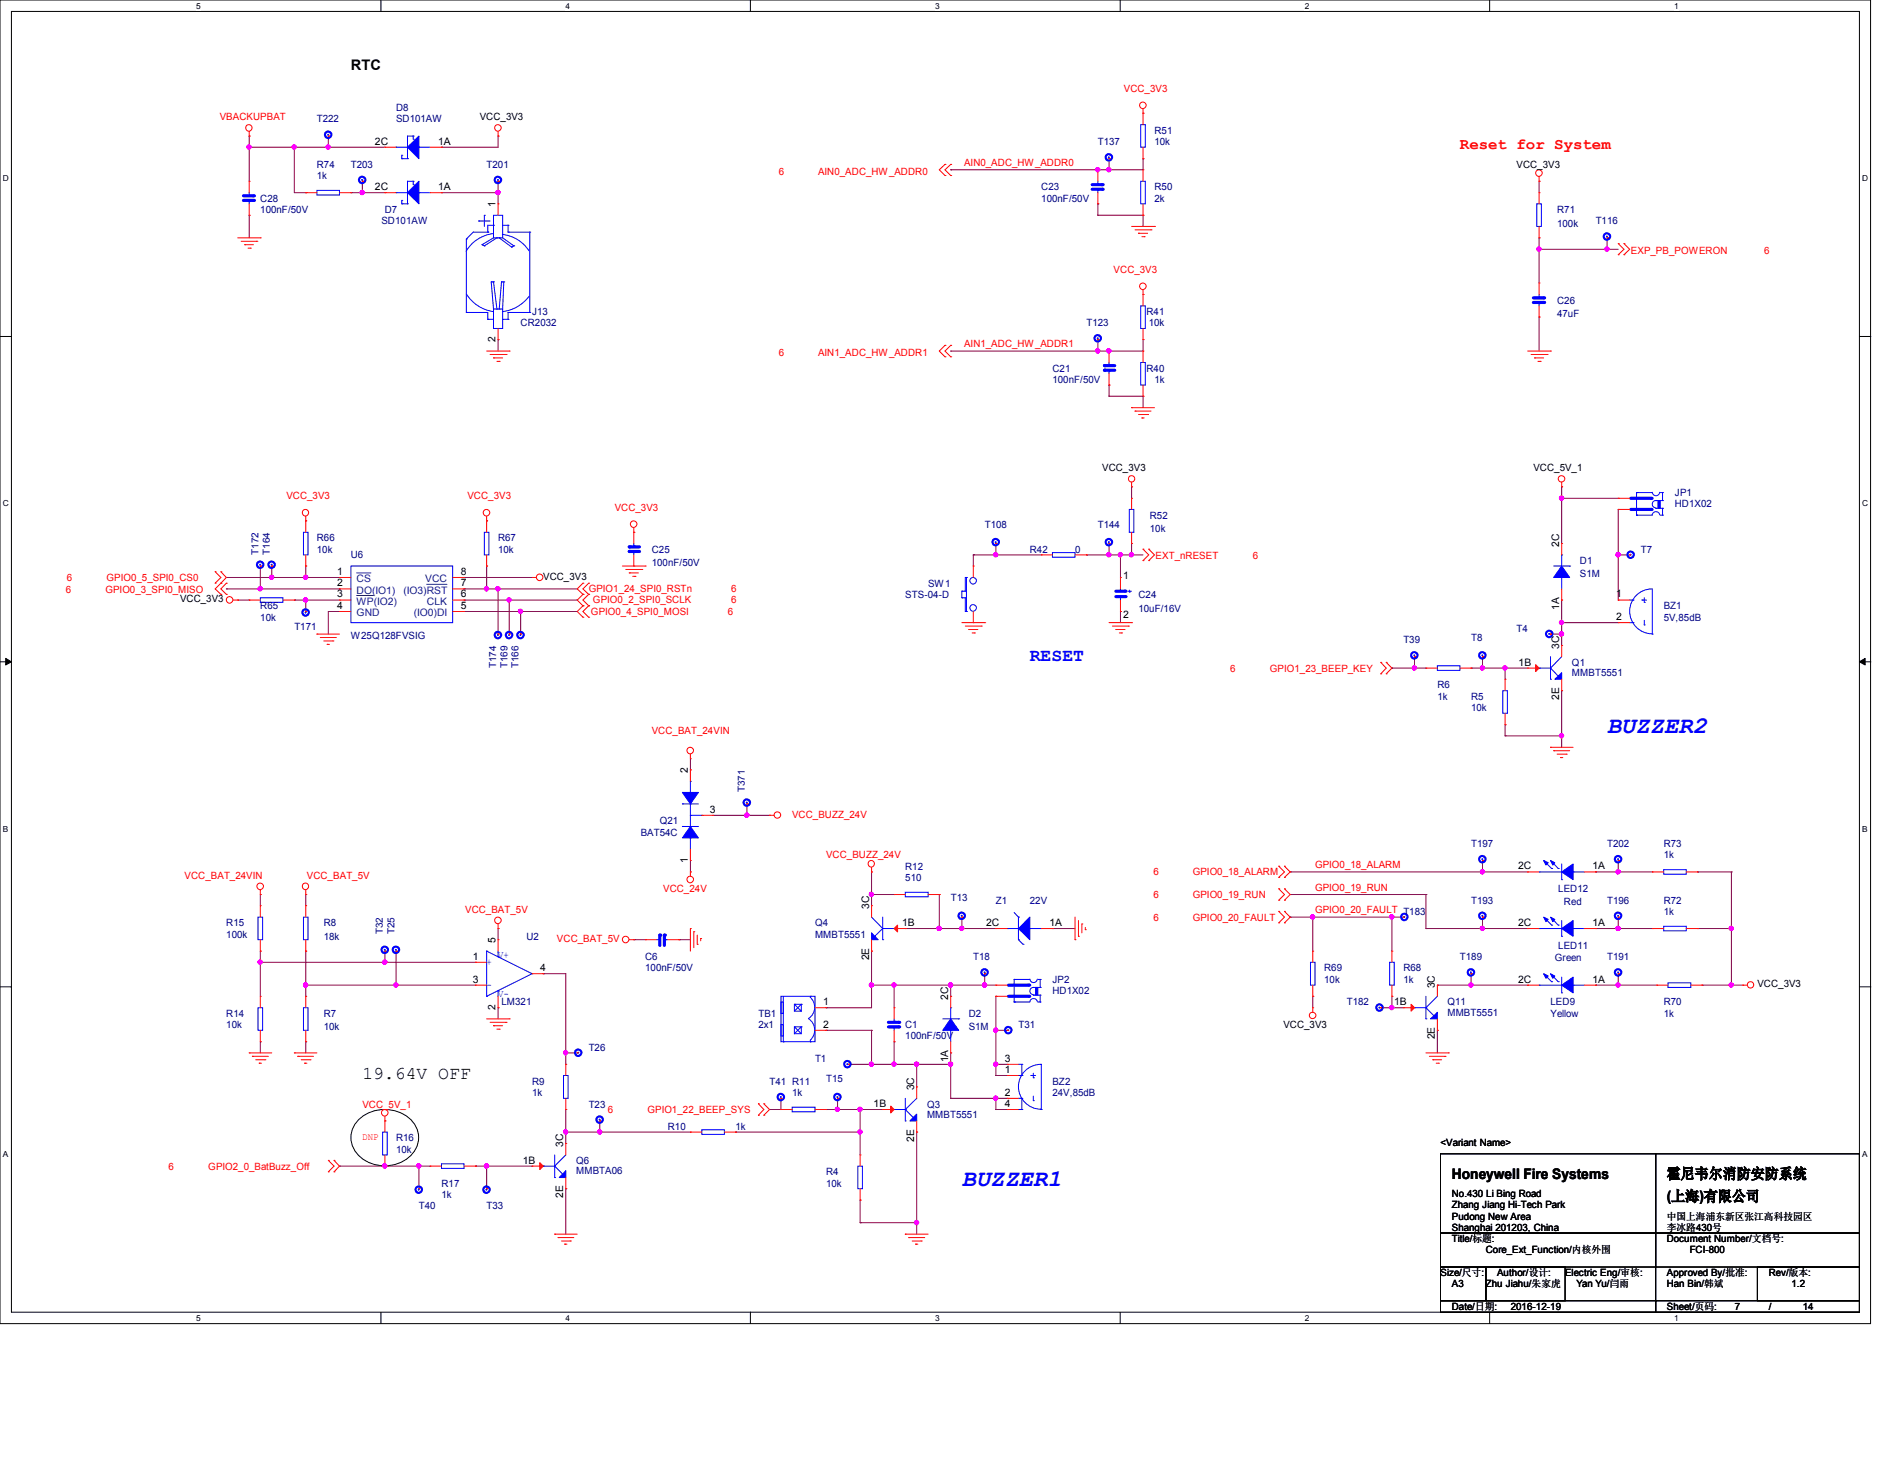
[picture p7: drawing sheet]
<svg xmlns="http://www.w3.org/2000/svg" width="279mm" height="216mm" viewBox="0 0 279 216" stroke-linecap="round" stroke-linejoin="round" font-family="sans-serif">
<defs><g id="words">
<g font-size="3.5" fill="#00f">
<text x="238.1" y="108.5">BUZZER2</text>
<text x="142.5" y="175.6">BUZZER1</text>
</g>
<text font-size="2.7" fill="#00f" x="152.6" y="97.8">RESET</text>
<text font-size="2.7" x="53.7" y="159.8">19.64V OFF</text>
<text font-size="2.3" fill="#f00" x="216.3" y="22.1">Reset for System</text>
<g font-size="2.2">
<text x="52" y="10.4">RTC</text>
<text x="215.1" y="174.5">Honeywell Fire Systems</text>
<text x="246.9" y="174.5">霍尼韦尔消防安防系统</text>
<text x="246.9" y="177.9">(上海)有限公司</text>
</g>
<g font-size="1.5" fill="#f00">
<text x="32.6" y="17.8">VBACKUPBAT</text>
<text x="166.5" y="13.6">VCC_3V3</text>
<text x="115.4" y="25.9">6</text>
<text x="121.2" y="25.9">AIN0_ADC_HW_ADDR0</text>
<text x="142.8" y="24.6">AIN0_ADC_HW_ADDR0</text>
<text x="165" y="40.4">VCC_3V3</text>
<text x="241.6" y="37.6">EXP_PB_POWERON</text>
<text x="261.4" y="37.6">6</text>
<text x="115.4" y="52.7">6</text>
<text x="121.2" y="52.7">AIN1_ADC_HW_ADDR1</text>
<text x="142.8" y="51.4">AIN1_ADC_HW_ADDR1</text>
<text x="42.4" y="74">VCC_3V3</text>
<text x="69.3" y="74">VCC_3V3</text>
<text x="91.1" y="75.6">VCC_3V3</text>
<text x="171.2" y="82.8">EXT_nRESET</text>
<text x="185.6" y="82.8">6</text>
<text x="9.7" y="87.9">6</text>
<text x="9.9" y="86">6</text>
<text x="15.6" y="87.9">GPIO0_3_SPI0_MISO</text>
<text x="15.8" y="86">GPIO0_5_SPI0_CS0</text>
<text x="87.2" y="87.7">GPIO1_24_SPI0_RSTn</text>
<text x="87.8" y="89.4">GPIO0_2_SPI0_SCLK</text>
<text x="108.3" y="87.7">6</text>
<text x="108.3" y="89.4">6</text>
<text x="87.5" y="91.1">GPIO0_4_SPI0_MOSI</text>
<text x="107.8" y="91.1">6</text>
<text x="182.3" y="99.4">6</text>
<text x="188.1" y="99.4">GPIO1_23_BEEP_KEY</text>
<text x="96.6" y="108.7">VCC_BAT_24VIN</text>
<text x="117.4" y="121.1">VCC_BUZZ_24V</text>
<text x="27.3" y="130.1">VCC_BAT_24VIN</text>
<text x="45.5" y="130.1">VCC_BAT_5V</text>
<text x="122.4" y="127.1">VCC_BUZZ_24V</text>
<text x="170.9" y="129.6">6</text>
<text x="176.7" y="129.6">GPIO0_18_ALARM</text>
<text x="194.8" y="131.9">GPIO0_19_RUN</text>
<text x="194.8" y="128.6">GPIO0_18_ALARM</text>
<text x="68.9" y="135.1">VCC_BAT_5V</text>
<text x="98.3" y="132.1">VCC_24V</text>
<text x="170.9" y="133">6</text>
<text x="170.9" y="136.3">6</text>
<text x="176.7" y="133">GPIO0_19_RUN</text>
<text x="176.7" y="136.3">GPIO0_20_FAULT</text>
<text x="194.8" y="135.3">GPIO0_20_FAULT T183</text>
<text x="82.5" y="139.5">VCC_BAT_5V</text>
<text x="53.7" y="164">VCC_5V_1</text>
<text x="90" y="164.8">6</text>
<text x="95.9" y="164.8">GPIO1_22_BEEP_SYS</text>
<text x="25" y="173.2">6</text>
<text x="30.9" y="173.2">GPIO2_0_BatBuzz_Off</text>
<text x="53.7" y="168.9">DNP</text>
</g>
<g font-size="1.5" fill="#000080">
<text x="58.7" y="16.5">D8</text>
<text x="46.9" y="18.1">T222</text>
<text x="58.7" y="18.1">SD101AW</text>
<text x="162.6" y="21.5">T137</text>
<text x="171" y="19.8">R51</text>
<text x="171" y="21.5">10k</text>
<text x="38.6" y="29.9">C28</text>
<text x="46.9" y="24.8">R74</text>
<text x="46.9" y="26.5">1k</text>
<text x="52" y="24.8">T203</text>
<text x="72.1" y="24.8">T201</text>
<text x="154.3" y="28.2">C23</text>
<text x="154.3" y="29.9">100nF/50V</text>
<text x="171" y="28.2">R50</text>
<text x="171" y="29.9">2k</text>
<text x="38.6" y="31.5">100nF/50V</text>
<text x="56.5" y="33.2">SD101AW</text>
<text x="57" y="31.5">D7</text>
<text x="230.7" y="31.5">R71</text>
<text x="230.7" y="33.6">100k</text>
<text x="236.4" y="33.2">T116</text>
<text x="78.8" y="46.7">J13</text>
<text x="169.8" y="46.7">R41</text>
<text x="230.7" y="45">C26</text>
<text x="230.7" y="47">47uF</text>
<text x="77.1" y="48.3">CR2032</text>
<text x="161" y="48.3">T123</text>
<text x="170.2" y="48.3">10k</text>
<text x="155.9" y="55">C21</text>
<text x="155.9" y="56.7">100nF/50V</text>
<text x="169.8" y="55">R40</text>
<text x="171" y="56.7">1k</text>
<text x="170.4" y="76.8">R52</text>
<text x="248.1" y="73.4">JP1</text>
<text x="248.1" y="75.1">HD1X02</text>
<text x="46.9" y="80.2">R66</text>
<text x="46.9" y="81.8">10k</text>
<text x="52" y="82.7">U6</text>
<text x="73.8" y="80.2">R67</text>
<text x="73.8" y="81.8">10k</text>
<text x="96.6" y="81.8">C25</text>
<text x="96.6" y="83.9">100nF/50V</text>
<text x="145.9" y="78.1">T108</text>
<text x="152.6" y="81.8">R42</text>
<text x="159.3" y="81.8">0</text>
<text x="162.6" y="78.1">T144</text>
<text x="170.4" y="78.8">10k</text>
<text x="234.1" y="83.5">D1</text>
<text x="243.1" y="81.8">T7</text>
<text x="134.1" y="88.6">STS-04-D</text>
<text x="137.5" y="86.9">SW1</text>
<text x="168.7" y="88.6">C24</text>
<text x="234.1" y="85.5">S1M</text>
<text x="38.6" y="90.2">R65</text>
<text x="38.6" y="91.9">10k</text>
<text x="43.6" y="93.2">T171</text>
<text x="52" y="94.6">W25Q128FVSIG</text>
<text x="168.7" y="90.6">10uF/16V</text>
<text x="207.9" y="95.2">T39</text>
<text x="217.9" y="94.9">T8</text>
<text x="224.7" y="93.6">T4</text>
<text x="246.5" y="90.2">BZ1</text>
<text x="246.5" y="91.9">5V,85dB</text>
<text x="212.9" y="101.9">R6</text>
<text x="232.9" y="98.6">Q1</text>
<text x="232.9" y="100.1">MMBT5551</text>
<text x="212.9" y="103.6">1k</text>
<text x="217.9" y="103.6">R5</text>
<text x="217.9" y="105.3">10k</text>
<text x="94.9" y="123.7">BAT54C</text>
<text x="97.8" y="122.1">Q21</text>
<text x="217.9" y="125.4">T197</text>
<text x="238.1" y="125.4">T202</text>
<text x="246.5" y="125.4">R73</text>
<text x="134.1" y="128.8">R12</text>
<text x="134.1" y="130.5">510</text>
<text x="246.5" y="127.1">1k</text>
<text x="33.5" y="137.2">R15</text>
<text x="48" y="137.2">R8</text>
<text x="120.7" y="137.2">Q4</text>
<text x="140.8" y="133.5">T13</text>
<text x="147.5" y="133.8">Z1</text>
<text x="152.6" y="133.8">22V</text>
<text x="217.9" y="133.8">T193</text>
<text x="230.9" y="132.1">LED12</text>
<text x="231.7" y="134">Red</text>
<text x="238.1" y="133.8">T196</text>
<text x="246.5" y="133.8">R72</text>
<text x="246.5" y="135.5">1k</text>
<text x="33.5" y="138.9">100k</text>
<text x="48" y="139.2">18k</text>
<text x="78" y="139.2">U2</text>
<text x="95.6" y="142.2">C6</text>
<text x="95.6" y="143.8">100nF/50V</text>
<text x="120.7" y="138.9">MMBT5551</text>
<text x="144.2" y="142.2">T18</text>
<text x="196.2" y="143.8">R69</text>
<text x="207.9" y="143.8">R68</text>
<text x="216.3" y="142.2">T189</text>
<text x="230.3" y="142.4">Green</text>
<text x="230.9" y="140.5">LED11</text>
<text x="238.1" y="142.2">T191</text>
<text x="74.3" y="148.9">LM321</text>
<text x="155.9" y="145.5">JP2</text>
<text x="155.9" y="147.2">HD1X02</text>
<text x="196.2" y="145.5">10k</text>
<text x="199.5" y="148.9">T182</text>
<text x="207.9" y="145.5">1k</text>
<text x="214.4" y="148.9">Q11</text>
<text x="229.7" y="148.9">LED9</text>
<text x="246.5" y="148.9">R70</text>
<text x="33.5" y="150.6">R14</text>
<text x="33.5" y="152.2">10k</text>
<text x="48" y="150.6">R7</text>
<text x="48" y="152.6">10k</text>
<text x="87.2" y="155.6">T26</text>
<text x="112.4" y="150.6">TB1</text>
<text x="112.4" y="152.2">2x1</text>
<text x="134.1" y="152.2">C1</text>
<text x="134.1" y="153.9">100nF/50V</text>
<text x="143.5" y="150.6">D2</text>
<text x="143.5" y="152.6">S1M</text>
<text x="150.9" y="152.2">T31</text>
<text x="214.4" y="150.4">MMBT5551</text>
<text x="229.7" y="150.6">Yellow</text>
<text x="246.5" y="150.6">1k</text>
<text x="78.8" y="160.6">R9</text>
<text x="114" y="160.6">T41 R11</text>
<text x="120.7" y="157.3">T1</text>
<text x="122.4" y="160.3">T15</text>
<text x="155.9" y="160.6">BZ2</text>
<text x="78.8" y="162.3">1k</text>
<text x="87.2" y="164">T23</text>
<text x="98.9" y="167.3">R10</text>
<text x="109" y="167.3">1k</text>
<text x="117.4" y="162.3">1k</text>
<text x="137.3" y="164">Q3</text>
<text x="137.3" y="165.5">MMBT5551</text>
<text x="155.9" y="162.3">24V,85dB</text>
<text x="58.7" y="169">R16</text>
<text x="58.7" y="170.7">10k</text>
<text x="85.3" y="172.4">Q6</text>
<text x="85.3" y="173.9">MMBTA06</text>
<text x="62.1" y="179.1">T40</text>
<text x="65.4" y="175.7">R17</text>
<text x="65.4" y="177.4">1k</text>
<text x="72.1" y="179.1">T33</text>
<text x="122.4" y="174">R4</text>
<text x="122.4" y="175.7">10k</text>
</g>
<g font-size="1.5">
<text x="71.1" y="17.8">VCC_3V3</text>
<text x="55.5" y="21.4">2C</text>
<text x="64.9" y="21.4">1A</text>
<text x="55.5" y="28.2">2C</text>
<text x="64.9" y="28.2">1A</text>
<text x="224.7" y="24.8">VCC_3V3</text>
<text x="73.4" y="30.7" transform="rotate(-90 73.4 30.7)">1</text>
<text x="73.4" y="50.7" transform="rotate(-90 73.4 50.7)">2</text>
<text x="163.3" y="69.8">VCC_3V3</text>
<text x="227.2" y="69.8">VCC_5V_1</text>
<text x="231" y="81" transform="rotate(-90 231 81)">2C</text>
<text x="26.7" y="89.2">VCC_3V3</text>
<text x="50" y="85.1">1</text>
<text x="50" y="86.8">2</text>
<text x="50" y="88.5">3</text>
<text x="68.2" y="88.5">6</text>
<text x="68.2" y="86.8">7</text>
<text x="68.2" y="85.1">8</text>
<text x="80.5" y="85.9">VCC_3V3</text>
<text x="166.4" y="85.7">1</text>
<text x="239.4" y="88.5">1</text>
<text x="50" y="90.2">4</text>
<text x="68.2" y="90.2">5</text>
<text x="166.4" y="91.4">2</text>
<text x="231" y="90.3" transform="rotate(-90 231 90.3)">1A</text>
<text x="239.4" y="91.8">2</text>
<text x="225" y="98.6">1B</text>
<text x="231" y="96.1" transform="rotate(-90 231 96.1)">3C</text>
<text x="231" y="103.6" transform="rotate(-90 231 103.6)">2E</text>
<text x="101.9" y="114.5" transform="rotate(-90 101.9 114.5)">2</text>
<text x="105.2" y="120.4">3</text>
<text x="101.9" y="127.8" transform="rotate(-90 101.9 127.8)">1</text>
<text x="224.9" y="128.7">2C</text>
<text x="235.9" y="128.7">1A</text>
<text x="128.7" y="134.6" transform="rotate(-90 128.7 134.6)">3C</text>
<text x="133.7" y="137.1">1B</text>
<text x="146.1" y="137.1">2C</text>
<text x="155.5" y="137.1">1A</text>
<text x="224.9" y="137.1">2C</text>
<text x="235.9" y="137.1">1A</text>
<text x="70.1" y="142.1">1</text>
<text x="73.4" y="139.7" transform="rotate(-90 73.4 139.7)">5</text>
<text x="80" y="143.8">4</text>
<text x="128.7" y="142.2" transform="rotate(-90 128.7 142.2)">2E</text>
<text x="70.1" y="145.5">3</text>
<text x="73.4" y="149.6" transform="rotate(-90 73.4 149.6)">2</text>
<text x="121.9" y="148.8">1</text>
<text x="140.5" y="148" transform="rotate(-90 140.5 148)">2C</text>
<text x="206.5" y="148.8">1B</text>
<text x="212.6" y="146.3" transform="rotate(-90 212.6 146.3)">3C</text>
<text x="224.9" y="145.5">2C</text>
<text x="235.9" y="145.5">1A</text>
<text x="260.4" y="146.2">VCC_3V3</text>
<text x="121.9" y="152.2">2</text>
<text x="190.1" y="152.2">VCC_3V3</text>
<text x="212.6" y="153.9" transform="rotate(-90 212.6 153.9)">2E</text>
<text x="135.4" y="161.5" transform="rotate(-90 135.4 161.5)">3C</text>
<text x="140.5" y="157.3" transform="rotate(-90 140.5 157.3)">1A</text>
<text x="148.9" y="158.9">1</text>
<text x="148.9" y="157.2">3</text>
<text x="129.4" y="163.9">1B</text>
<text x="148.9" y="162.3">2</text>
<text x="148.9" y="163.9">4</text>
<text x="77.4" y="172.3">1B</text>
<text x="83.4" y="169.8" transform="rotate(-90 83.4 169.8)">3C</text>
<text x="135.4" y="169" transform="rotate(-90 135.4 169)">2E</text>
<text x="213.4" y="169.7">&lt;Variant Name&gt;</text>
<text x="83.4" y="177.4" transform="rotate(-90 83.4 177.4)">2E</text>
<text x="215.1" y="177.2">No.430 Li Bing Road</text>
<text x="215.1" y="178.9">Zhang Jiang Hi-Tech Park</text>
<text x="215.1" y="183.9">Title/标题:</text>
<text x="215.1" y="180.6">Pudong New Area</text>
<text x="215.1" y="182.2">Shanghai 201203, China</text>
<text x="220.1" y="185.6">Core_Ext_Function/内核外围</text>
<text x="246.9" y="182.2">李冰路430号</text>
<text x="246.9" y="180.6">中国上海浦东新区张江高科技园区</text>
<text x="246.9" y="183.9">Document Number/文档号:</text>
<text x="250.3" y="185.6">FCI-800</text>
<text x="213.4" y="189">Size/尺寸:</text>
<text x="215.1" y="190.6">A3</text>
<text x="220.1" y="190.6">Zhu Jiahu/朱家虎</text>
<text x="221.8" y="189">Author/设计:</text>
<text x="231.9" y="189">Electric Eng/审核:</text>
<text x="233.6" y="190.6">Yan Yu/闫雨</text>
<text x="246.9" y="189">Approved By/批准:</text>
<text x="246.9" y="190.6">Han Bin/韩斌</text>
<text x="262.1" y="189">Rev/版本:</text>
<text x="265.4" y="190.6">1.2</text>
<text x="215.1" y="194">Date/日期:</text>
<text x="223.8" y="194">2016-12-19</text>
<text x="246.9" y="194">Sheet/页码:</text>
<text x="257" y="194">7</text>
<text x="262.1" y="194">/</text>
<text x="267.1" y="194">14</text>
</g>
<g font-size="1.5" fill="#004080">
<text x="52.8" y="86.2">CS</text>
<text x="52.8" y="87.9">DO(IO1)</text>
<text x="52.8" y="89.6">WP(IO2)</text>
<text x="59.8" y="87.9">(IO3)RST</text>
<text x="63" y="86.2">VCC</text>
<text x="63.2" y="89.6">CLK</text>
<text x="52.8" y="91.3">GND</text>
<text x="61.3" y="91.3">(IO0)DI</text>
</g>
<g font-size="1.5" fill="#00f">
<text x="72.1" y="142.9">+</text>
<text x="73.8" y="141.9">V+</text>
<text x="72.1" y="146.3">-</text>
<text x="73.8" y="147.6">V-</text>
</g>
<g font-size="1.4" fill="#000080">
<text x="38.3" y="82.2" transform="rotate(-90 38.3 82.2)">T172</text>
<text x="40" y="82.2" transform="rotate(-90 40 82.2)">T164</text>
<text x="73.5" y="98.9" transform="rotate(-90 73.5 98.9)">T174</text>
<text x="75.2" y="98.9" transform="rotate(-90 75.2 98.9)">T169</text>
<text x="76.8" y="98.9" transform="rotate(-90 76.8 98.9)">T166</text>
<text x="110.4" y="117.3" transform="rotate(-90 110.4 117.3)">T371</text>
<text x="56.7" y="138.3" transform="rotate(-90 56.7 138.3)">T32</text>
<text x="58.4" y="138.3" transform="rotate(-90 58.4 138.3)">T25</text>
</g>
<g font-size="1.2">
<text x="29" y="1.3">5</text>
<text x="83.8" y="1.3">4</text>
<text x="138.5" y="1.3">3</text>
<text x="193.3" y="1.3">2</text>
<text x="248" y="1.3">1</text>
<text x=".4" y="26.8">D</text>
<text x="275.9" y="26.8">D</text>
<text x=".4" y="75">C</text>
<text x="275.9" y="75">C</text>
<text x=".4" y="123.1">B</text>
<text x="275.9" y="123.1">B</text>
<text x=".4" y="171.3">A</text>
<text x="275.9" y="171.3">A</text>
<text x="29" y="195.6">5</text>
<text x="83.8" y="195.6">4</text>
<text x="138.5" y="195.6">3</text>
<text x="193.3" y="195.6">2</text>
<text x="248" y="195.6">1</text>
</g>
</g></defs>
<path d="M0 0h277.1v196h-277.1zM1.7 1.7h273.8v192.6h-273.8z" fill="none" stroke="#000" stroke-width=".15"/>
<g fill="#fff">
<path d="M29 .1h.7v1.4h-.7z"/>
<path d="M29 194.4h.7v1.4h-.7z"/>
</g>
<path d="M56.4 0v1.7M56.4 194.3v1.7" fill="none" stroke="#000" stroke-width=".15"/>
<g fill="#fff">
<path d="M83.8 .1h.6v1.4h-.6z"/>
<path d="M83.8 194.4h.6v1.4h-.6z"/>
</g>
<path d="M111.2 0v1.7M111.2 194.3v1.7" fill="none" stroke="#000" stroke-width=".15"/>
<g fill="#fff">
<path d="M138.5 .1h.6v1.4h-.6z"/>
<path d="M138.5 194.4h.6v1.4h-.6z"/>
</g>
<path d="M165.9 0v1.7M165.9 194.3v1.7" fill="none" stroke="#000" stroke-width=".15"/>
<g fill="#fff">
<path d="M193.3 .1h.6v1.4h-.6z"/>
<path d="M193.3 194.4h.6v1.4h-.6z"/>
</g>
<path d="M220.7 0v1.7M220.7 194.3v1.7" fill="none" stroke="#000" stroke-width=".15"/>
<g fill="#fff">
<path d="M248 .1h.7v1.4h-.7z"/>
<path d="M248 194.4h.7v1.4h-.7z"/>
<path d="M.4 25.7h.9v1.4h-.9z"/>
<path d="M275.9 25.7h.8v1.4h-.8z"/>
<path d="M.4 73.8h.9v1.4h-.9z"/>
<path d="M275.9 73.8h.8v1.4h-.8z"/>
</g>
<path d="M0 49.8h1.7M275.5 49.8h1.7" fill="none" stroke="#000" stroke-width=".15"/>
<g fill="#fff">
<path d="M.4 122h.8v1.4h-.8z"/>
<path d="M275.9 122h.7v1.4h-.7z"/>
</g>
<path d="M0 98h1.7M275.5 98h1.7" fill="none" stroke="#000" stroke-width=".15"/>
<path d="M.8 97.5l.9 .5-.9 .5zM275.5 98l.8-.5v1z" fill="#000" stroke="#000" stroke-width=".15"/>
<g fill="#fff">
<path d="M.4 170.1h.8v1.4h-.8z"/>
<path d="M275.9 170.1h.7v1.4h-.7z"/>
</g>
<g fill="none" stroke="#000" stroke-width=".15">
<path d="M0 146.1h1.7M275.5 146.1h1.7M53.2 165.8a5.7 5.7 0 0 1 8.1 .6 3.8 3.8 0 0 1-1.8 5.7 5.4 5.4 0 0 1-7.2-2.2 3.6 3.6 0 0 1 .9-4.1zM213.4 170.9h31.9v11.7h-31.9zM245.3 170.9h30.2v11.7h-30.2zM213.4 182.6h31.9v5h-31.9zM213.4 187.6h6.7v5h-6.7zM213.4 192.6h31.9v1.7h-31.9zM220.1 187.6h11.8v5h-11.8zM245.3 192.6h30.2v1.7h-30.2zM245.3 182.6h30.2v5h-30.2zM245.3 192.6h.1"/>
<path d="M245.3 187.6v5M260.3 187.6h15.2v5h-15.2z"/>
</g>
<g fill="none" stroke="#800040" stroke-width=".15">
<path d="M36.9 21.8h.1M36.9 20.2h.1M36.9 31.9h.1M36.9 21.8h20.1M36.9 20.2v6.6M36.9 31.9v3.3M43.6 21.8h.1M43.6 21.8v6.7h1.7M45.3 28.5h.1M48.6 20.2h.1M48.6 21.8h.1M48.6 20.2v1.6"/>
<path d="M52 28.5h.1M52 28.5h5M53.7 26.8h.1M53.7 28.5h.1M53.7 26.8v1.7M65.4 28.5h.1M65.4 21.8h.1M65.4 28.5h8.4M73.8 26.8h.1M73.8 20.2h.1M73.8 28.5h.1M73.8 20.2v1.6h-8.4"/>
<path d="M73.8 26.8v3.4M140.8 25.1h.1M162.6 30.2h.1M162.6 31.9h.1M162.6 25.1h.1M162.6 30.2v1.7M162.6 31.9h6.7M164.3 23.5h.1M164.3 25.1h.1M164.3 23.5v1.6M169.3 23.5h.1M169.3 31.9h.1"/>
<path d="M169.3 23.5v1.6h-28.5M169.3 31.9v1.6M228 35.2h.1M228 36.9h.1M228 26.8h.1M228 26.8v1.7M228 35.2v6.7M228 36.9h11.7M238.1 35.2h.1M238.1 36.9h.1M238.1 35.2v1.7M73.8 50.3h.1"/>
<path d="M73.8 50.3v1.7M140.8 52h.1M162.6 50.3h.1M162.6 52h.1M162.6 50.3v1.7M164.3 57h.1M164.3 58.7h.1M164.3 52h.1M164.3 57v1.7M164.3 58.7h5M169.3 50.3h.1M169.3 58.7h.1"/>
<path d="M169.3 50.3v1.7h-28.5M169.3 58.7v1.7M228 46.9h.1M228 46.9v5.1M167.6 72.1h.1M167.6 72.1v1.7M231.4 73.8h.1M231.4 72.1h.1M231.4 72.1v8.4M231.4 73.8h8.3M239.7 75.4h.1M239.7 75.4v13.5"/>
<path d="M33.5 85.5h.1M33.5 87.2h.1M33.5 85.5h16.8M33.5 87.2h16.8M35.2 88.9h.1M35.2 88.9h1.7M38.6 83.8h.1M38.6 87.2h.1M38.6 83.8v3.4M40.3 83.8h.1M40.3 85.5h.1M40.3 83.8v1.7"/>
<path d="M43.6 88.9h.1M43.6 88.9h6.7M45.3 83.8h.1M45.3 85.5h.1M45.3 88.9h.1M45.3 83.8v1.7M45.3 88.9v1.7M48.6 90.6h.1M48.6 90.6v3.3M48.6 90.6h1.7M68.7 90.6h.1M68.7 85.5h.1"/>
<path d="M68.7 87.2h.1M68.7 88.9h.1M68.7 85.5h10.1M68.7 90.6h16.8M68.7 87.2h16.8M68.7 88.9h16.8M72.1 83.8h.1M72.1 87.2h.1M72.1 83.8v3.4M73.8 87.2h.1M73.8 87.2v6.7M75.4 88.9h.1"/>
<path d="M75.4 88.9v5M77.1 90.6h.1M77.1 90.6v3.3M144.2 82.2h.1M144.2 82.2h10.1M144.2 82.2v1.6M147.5 80.5h.1M147.5 82.2h.1M147.5 80.5v1.7M161 82.2h.1M161 82.2h8.3M164.3 80.5h.1"/>
<path d="M164.3 82.2h.1M164.3 80.5v1.7M166 82.2h.1M166 90.6h.1M166 82.2v3.3M166 90.6v1.6M167.6 80.5h.1M167.6 82.2h.1M167.6 80.5v1.7M206.2 98.9h.1M206.2 98.9h5M209.5 97.2h.1"/>
<path d="M209.5 98.9h.1M209.5 97.2v1.7M217.9 98.9h.1M217.9 98.9h8.4M219.6 98.9h.1M219.6 97.2h.1M219.6 97.2v1.7M223 98.9h.1M223 98.9v1.7M229.7 93.9h.1M229.7 93.9h1.7M231.4 93.9h.1"/>
<path d="M231.4 92.2h.1M231.4 88.9h.1M231.4 88.9v6.7M231.4 92.2h8.3M239.7 82.2h.1M239.7 82.2h1.7M102.3 114h.1M102.3 112.4v1.6M110.7 119v1.7M223 109h.1M223 107.3h.1M223 107.3v1.7"/>
<path d="M223 109h8.4M231.4 109h.1M231.4 102.3h.1M231.4 102.3v8.4M38.6 132.5h.1M38.6 132.5v1.6M45.3 132.5h.1M45.3 132.5v1.6M73.8 137.5h.1M73.8 137.5v1.6M93.9 139.1h.1M93.9 139.1h1.7"/>
<path d="M100.6 139.1h.1M100.6 139.1h1.7M102.3 129.1h.1M102.3 127.4v1.7M105.6 120.7h8.4M110.7 120.7h.1M114 120.7h.1M129.1 132.5h.1M129.1 129.1h.1M129.1 132.5h3.4M129.1 129.1v5M134.1 137.5h.1"/>
<path d="M134.1 137.5h13.4M139.1 132.5h.1M139.1 137.5h.1M139.1 132.5v5M142.5 137.5h.1M142.5 135.8h.1M142.5 135.8v1.7M155.9 137.5h.1M155.9 137.5h3.4M191.1 132.5h.1M191.1 129.1h.1M191.1 135.8h.1"/>
<path d="M191.1 135.8h16.8M191.1 129.1h35.2M191.1 132.5h20.1M194.5 135.8h.1M194.5 135.8v5M206.2 135.8h.1M206.2 135.8v5M211.2 132.5h.1M211.2 137.5h.1M211.2 132.5v5M211.2 137.5h15.1M219.6 135.8h.1"/>
<path d="M219.6 137.5h.1M219.6 127.4h.1M219.6 129.1h.1M219.6 127.4v1.7M219.6 135.8v1.7M236.4 137.5h.1M236.4 129.1h.1M236.4 137.5h8.4M236.4 129.1h8.4M239.7 127.4h.1M239.7 135.8h.1M239.7 129.1h.1"/>
<path d="M239.7 137.5h.1M239.7 127.4v1.7M239.7 135.8v1.7M251.5 129.1h.1M251.5 137.5h.1M251.5 137.5h5M251.5 129.1h5M256.5 137.5h.1M256.5 129.1h.1M256.5 129.1v16.8M38.6 142.5h.1M38.6 140.8h.1"/>
<path d="M38.6 154.3h.1M38.6 140.8v6.7M38.6 154.3v1.6M38.6 142.5h31.8M45.3 154.3h.1M45.3 140.8h.1M45.3 145.9h.1M45.3 145.9h25.1M45.3 140.8v6.7M45.3 154.3v1.6M57 140.8h.1M57 142.5h.1"/>
<path d="M57 140.8v1.7M58.7 140.8h.1M58.7 145.9h.1M58.7 140.8v5.1M73.8 149.2h.1M73.8 149.2v1.7M80.5 144.2h.1M80.5 144.2h3.3v13.4M83.8 155.9h.1M83.8 155.9h1.7M122.4 152.6h.1M122.4 149.2h.1"/>
<path d="M122.4 152.6h6.7M125.7 157.6h.1M125.7 157.6h15.1M129.1 145.9h.1M129.1 152.6h.1M129.1 140.8h.1M129.1 157.6h.1M129.1 145.9h18.4M129.1 140.8v8.4h-6.7M129.1 152.6v5M132.5 157.6h.1M132.5 145.9h.1"/>
<path d="M132.5 154.3h.1M132.5 145.9v3.3M132.5 154.3v3.3M135.8 157.6h.1M135.8 157.6v3.4M140.8 145.9h.1M140.8 157.6h.1M140.8 155.9h.1M140.8 145.9v1.6M140.8 155.9v6.7M145.9 145.9h.1M145.9 144.2h.1"/>
<path d="M145.9 144.2v1.7M147.5 152.6h.1M147.5 159.3h.1M147.5 157.6h.1M147.5 147.5h.1M147.5 152.6h1.7M147.5 159.3h1.7M147.5 157.6h1.7M147.5 147.5v11.8M194.5 147.5h.1M194.5 147.5v1.7M204.6 149.2h.1"/>
<path d="M204.6 149.2h3.3M206.2 149.2h.1M206.2 147.5h.1M206.2 147.5v1.7M212.9 145.9h.1M212.9 152.6h.1M212.9 145.9h13.4M212.9 152.6v3.3M217.9 145.9h.1M217.9 144.2h.1M217.9 144.2v1.7M236.4 145.9h.1"/>
<path d="M236.4 145.9h9M239.7 144.2h.1M239.7 145.9h.1M239.7 144.2v1.7M252.1 145.9h.1M252.1 145.9h6.1M256.5 145.9h.1M50.3 172.7h.1M50.3 172.7h13.4M57 172.7h.1M62.1 172.7h.1M62.1 172.7v3.3"/>
<path d="M70.4 172.7h.1M70.4 172.7h8.4M72.1 172.7h.1M72.1 172.7v3.3M83.8 167.6h.1M83.8 176h.1M83.8 164.3h.1M83.8 167.6h18.5M83.8 164.3v5M83.8 176v6.8M88.9 166h.1M88.9 167.6h.1"/>
<path d="M88.9 166v1.6M109 167.6h.1M109 167.6h18.4M114 164.3h.1M115.7 162.6h.1M115.7 162.6v1.7h-1.7M122.4 164.3h.1M122.4 164.3h8.4M124.1 164.3h.1M124.1 162.6h.1M124.1 162.6v1.7M127.4 164.3h.1"/>
<path d="M127.4 177.7h.1M127.4 167.6h.1M127.4 164.3v6.7M127.4 177.7v3.4M135.8 167.6h.1M135.8 167.6v15.2M140.8 162.6h.1M140.8 162.6h8.4M147.5 164.3h.1M147.5 162.6h.1M147.5 162.6v1.7M147.5 164.3h1.7"/>
<path d="M127.4 181.1h.1M127.4 181.1h8.4M135.8 181.1h.1"/>
</g>
<g fill="#f0f" stroke="#f0f" stroke-width=".15">
<circle cx="43.6" cy="21.8" r=".32"/>
<circle cx="73.8" cy="28.5" r=".32"/>
<circle cx="48.6" cy="21.8" r=".32"/>
<circle cx="36.9" cy="21.8" r=".32"/>
<circle cx="164.3" cy="25.1" r=".32"/>
<circle cx="162.6" cy="25.1" r=".32"/>
<circle cx="162.6" cy="52" r=".32"/>
<circle cx="164.3" cy="52" r=".32"/>
<circle cx="239.7" cy="145.9" r=".32"/>
<circle cx="219.6" cy="129.1" r=".32"/>
<circle cx="194.5" cy="135.8" r=".32"/>
<circle cx="239.7" cy="129.1" r=".32"/>
<circle cx="239.7" cy="137.5" r=".32"/>
<circle cx="256.5" cy="145.9" r=".32"/>
<circle cx="256.5" cy="137.5" r=".32"/>
<circle cx="217.9" cy="145.9" r=".32"/>
<circle cx="206.2" cy="149.2" r=".32"/>
<circle cx="206.2" cy="135.8" r=".32"/>
<circle cx="164.3" cy="82.1" r=".32"/>
<circle cx="219.6" cy="137.5" r=".32"/>
<circle cx="166" cy="82.1" r=".32"/>
<circle cx="209.5" cy="98.9" r=".32"/>
<circle cx="231.3" cy="93.9" r=".32"/>
<circle cx="222.9" cy="98.9" r=".32"/>
<circle cx="231.3" cy="108.9" r=".32"/>
<circle cx="239.7" cy="82.1" r=".32"/>
<circle cx="231.3" cy="73.8" r=".32"/>
<circle cx="219.6" cy="98.9" r=".32"/>
<circle cx="231.3" cy="92.2" r=".32"/>
<circle cx="147.5" cy="162.6" r=".32"/>
<circle cx="124.1" cy="164.3" r=".32"/>
<circle cx="129.1" cy="145.9" r=".32"/>
<circle cx="127.4" cy="164.3" r=".32"/>
<circle cx="135.8" cy="181" r=".32"/>
<circle cx="147.5" cy="157.6" r=".32"/>
<circle cx="140.8" cy="157.6" r=".32"/>
<circle cx="135.8" cy="157.6" r=".32"/>
<circle cx="147.5" cy="152.5" r=".32"/>
<circle cx="129.1" cy="132.4" r=".32"/>
<circle cx="142.5" cy="137.5" r=".32"/>
<circle cx="139.1" cy="137.5" r=".32"/>
<circle cx="145.9" cy="145.9" r=".32"/>
<circle cx="129.1" cy="157.6" r=".32"/>
<circle cx="132.4" cy="157.6" r=".32"/>
<circle cx="228" cy="36.9" r=".32"/>
<circle cx="238.1" cy="36.9" r=".32"/>
<circle cx="53.7" cy="28.5" r=".32"/>
<circle cx="167.6" cy="82.1" r=".32"/>
<circle cx="147.5" cy="82.1" r=".32"/>
<circle cx="140.8" cy="145.9" r=".32"/>
<circle cx="132.4" cy="145.9" r=".32"/>
<circle cx="40.2" cy="85.5" r=".32"/>
<circle cx="38.5" cy="87.2" r=".32"/>
<circle cx="77.1" cy="90.5" r=".32"/>
<circle cx="72.1" cy="87.2" r=".32"/>
<circle cx="75.4" cy="88.8" r=".32"/>
<circle cx="45.3" cy="85.5" r=".32"/>
<circle cx="45.3" cy="88.8" r=".32"/>
<circle cx="73.8" cy="87.2" r=".32"/>
<circle cx="58.6" cy="145.9" r=".32"/>
<circle cx="45.3" cy="145.9" r=".32"/>
<circle cx="88.8" cy="167.6" r=".32"/>
<circle cx="83.8" cy="167.6" r=".32"/>
<circle cx="62" cy="172.7" r=".32"/>
<circle cx="72.1" cy="172.7" r=".32"/>
<circle cx="57" cy="142.5" r=".32"/>
<circle cx="38.5" cy="142.5" r=".32"/>
<circle cx="57" cy="172.7" r=".32"/>
<circle cx="127.4" cy="167.6" r=".32"/>
<circle cx="83.8" cy="155.9" r=".32"/>
<circle cx="110.6" cy="120.7" r=".32"/>
</g>
<g fill="none" stroke="#f00" stroke-width=".15">
<path d="M36.9 19.5v.7M73.8 19.5v.7M169.3 16.8h.1M169.3 16.1v.7M35.2 35.2h3.4M35.7 35.7h2.4M36.2 36.2h.1M36.2 36.2h1.3M36.7 36.7h.4M36.9 20.2h.1M37.1 36.7h.1M38.1 35.7h.1"/>
<path d="M38.6 35.2h.1M73.8 20.2h.1M140 24.3h.1M140 26h.1M140 24.3l-.9 .8 .9 .9M140.8 24.3h.1M140.8 26h.1M140.8 24.3l-.8 .8 .8 .9M167.6 33.5h3.4M168.1 34h2.4M168.7 34.5h.1M168.7 34.5h1.3"/>
<path d="M169.2 35.1h.3M169.5 35.1h.1M170.5 34h.1M171 33.5h.1M228 26.8h.1M228 26.2v.6M239.7 36.1h.1M239.7 37.7h.1M239.7 36.1l.9 .8-.9 .8M240.6 36.1h.1M240.6 37.7h.1M240.6 36.1l.8 .8-.8 .8"/>
<path d="M72.1 52h3.3M72.6 52.5h2.4M73.1 53h.1M73.1 53h1.4M73.6 53.5h.4M74 53.5h.1M75 52.5h.1M75.4 52h.1M140 51.1h.1M140 52.8h.1M140 51.1l-.9 .9 .9 .8M140.8 51.1h.1"/>
<path d="M140.8 52.8h.1M140.8 51.1l-.8 .9 .8 .8M169.3 43.6h.1M169.3 42.9v.7M226.3 52h3.4M226.8 52.5h2.4M227.3 53h.1M227.3 53h1.4M227.8 53.5h.4M228.2 53.5h.1M229.2 52.5h.1M229.7 52h.1"/>
<path d="M45.3 77.1h.1M45.3 76.5v.6M72.1 77.1h.1M72.1 76.5v2.3M93.9 78.8h.1M93.9 78.1v.7M167.6 60.4h.1M167.6 72.1h.1M167.6 60.4h3.4M167.6 71.4v.7M168.1 60.9h.1M168.1 60.9h2.4"/>
<path d="M168.7 61.4h1.3M169.2 61.9h.1M169.2 61.9h.3M170 61.4h.1M231.4 72.1h.1M231.4 71.4v.7M31.9 86.4h.1M31.9 84.7h.1M31.9 84.7l.8 .8-.8 .9M32.7 84.7h.1M32.7 86.4h.1M32.7 88h.1"/>
<path d="M32.7 84.7l.8 .8-.8 .9M32.7 86.4l-.8 .8 .8 .8M33.5 86.4h.1M33.5 88h.1M33.5 86.4l-.8 .8 .8 .8M34.5 88.9h.7M35.2 88.9h.1M46.9 93.9h.1M46.9 93.9h3.4M47.5 94.4h.1M47.5 94.4h2.3M48 94.9h1.3"/>
<path d="M48.5 95.4h.1M48.5 95.4h.3M49.3 94.9h.1M72.1 83.8h.1M72.1 82.2v1.6M78.8 85.5h.1M78.8 85.5h.7M86.4 89.7h.1M86.4 91.4h.1M86.4 86.4h.1M86.4 88h.1M86.4 89.7l-.9 .9 .9 .8"/>
<path d="M86.4 86.4l-.9 .8 .9 .8M86.4 88l-.9 .9 .9 .8M87.2 91.4h.1M87.2 89.7h.1M87.2 88h.1M87.2 86.4h.1M87.2 89.7l-.8 .9 .8 .8M87.2 86.4l-.8 .8 .8 .8M87.2 88l-.8 .9 .8 .8M92.2 83.8h3.4M92.7 84.3h2.4M93.2 84.8h.1"/>
<path d="M93.2 84.8h1.4M93.7 85.3h.4M94.1 85.3h.1M95.1 84.3h.1M95.6 83.8h.1M142.5 92.2h3.4M143 92.7h2.4M143.5 93.2h.1M143.5 93.2h1.4M144 93.7h.4M144.4 93.7h.1M145.4 92.7h.1"/>
<path d="M145.9 92.2h.1M164.3 92.2h3.3M164.8 92.7h2.4M165.3 93.2h.1M165.3 93.2h1.4M165.8 93.7h.4M166.2 93.7h.1M167.2 92.7h.1M167.6 92.2h.1M169.3 81.3h.1M169.3 83h.1M169.3 81.3l.9 .9-.9 .8"/>
<path d="M170.2 81.3h.1M170.2 83h.1M170.2 81.3l.8 .9-.8 .8M204.6 99.8h.1M204.6 98.1h.1M204.6 98.1l.8 .8-.8 .9M205.4 98.1h.1M205.4 99.8h.1M205.4 98.1l.8 .8-.8 .9M102.3 112.4h.1M102.3 111.7v.7M229.7 110.7h.1"/>
<path d="M229.7 110.7h3.3M230.2 111.2h.1M230.2 111.2h2.3M230.7 111.7h1.3M231.2 112.2h.1M231.2 112.2h.3M232 111.7h.1M38.6 132.5h.1M38.6 131.8v.7M45.3 132.5h.1M45.3 131.8v.7M73.8 137.5h.1"/>
<path d="M73.8 136.8v.7M93.2 139.1h.7M93.9 139.1h.1M102.3 137.5h.1M102.3 129.1h.1M102.3 129.1v.7M102.3 137.5v3.3M102.8 138h.1M102.8 138v2.3M103.3 139.8h.1M103.3 138.5v1.3M103.8 139h.1"/>
<path d="M103.8 139v.3M114 120.7h.1M114 120.7h.7M129.1 129.1h.1M129.1 128.4v.7M159.3 139.1h.1M159.3 135.8v3.3M159.8 138.6h.1M159.8 136.3v2.3M160.3 136.8h.1M160.3 136.8v1.3M160.8 137.7h.1"/>
<path d="M160.8 137.3v.4M189.4 129.9h.1M189.4 128.3h.1M189.4 133.3h.1M189.4 131.6h.1M189.4 136.7h.1M189.4 135h.1M189.4 128.3l.9 .8-.9 .8M189.4 131.6l.9 .9-.9 .8M189.4 135l.9 .8-.9 .9M190.3 128.3h.1M190.3 129.9h.1"/>
<path d="M190.3 131.6h.1M190.3 133.3h.1M190.3 135h.1M190.3 136.7h.1M190.3 128.3l.8 .8-.8 .8M190.3 131.6l.8 .9-.8 .8M190.3 135l.8 .8-.8 .9M244.8 137.5h.1M244.8 137.5h1.7M249.8 137.5h1.7M251.5 137.5h.1M36.9 155.9h.1"/>
<path d="M36.9 155.9h3.4M37.4 156.4h.1M37.4 156.4h2.4M37.9 156.9h1.3M38.4 157.4h.1M38.4 157.4h.3M39.2 156.9h.1M43.6 155.9h.1M43.6 155.9h3.3M44.1 156.4h.1M44.1 156.4h2.3M44.6 156.9h1.3"/>
<path d="M45.1 157.4h.1M45.1 157.4h.4M45.9 156.9h.1M72.1 150.9h3.3M72.6 151.4h2.4M73.1 151.9h.1M73.1 151.9h1.4M73.6 152.4h.4M74 152.4h.1M75 151.4h.1M75.4 150.9h.1M194.5 149.2h.1"/>
<path d="M194.5 149.2v.7M211.2 155.9h3.4M211.8 156.4h2.3M212.3 156.9h.1M212.3 156.9h1.3M212.8 157.4h.3M213.1 157.4h.1M214.1 156.4h.1M214.6 155.9h.1M258.2 145.9h.1M258.2 145.9h.7M48.6 173.5h.1"/>
<path d="M48.6 171.8h.1M48.6 171.8l.9 .9-.9 .8M49.5 171.8h.1M49.5 173.5h.1M49.5 171.8l.8 .9-.8 .8M57 166h.1M57 165.3v.7M112.4 165.1h.1M112.4 163.4h.1M112.4 163.4l.8 .9-.8 .8M113.2 163.4h.1M113.2 165.1h.1"/>
<path d="M113.2 163.4l.8 .9-.8 .8M82.2 182.8h.1M82.2 182.8h3.3M82.7 183.3h.1M82.7 183.3h2.3M83.2 183.8h1.3M83.7 184.2h.1M83.7 184.2h.3M84.5 183.8h.1M134.1 182.8h.1M134.1 182.8h3.4M134.6 183.3h.1"/>
<path d="M134.6 183.3h2.4M135.1 183.8h1.4M135.6 184.2h.1M135.6 184.2h.4M136.5 183.8h.1"/>
<circle cx="36.9" cy="18.9" r=".48"/>
<circle cx="73.8" cy="18.9" r=".49"/>
<circle cx="169.3" cy="15.6" r=".49"/>
<circle cx="228" cy="25.6" r=".49"/>
<circle cx="169.3" cy="42.4" r=".49"/>
<circle cx="45.2" cy="75.9" r=".48"/>
<circle cx="72.1" cy="75.9" r=".49"/>
<circle cx="93.9" cy="77.6" r=".49"/>
<circle cx="167.6" cy="70.9" r=".47"/>
<circle cx="231.3" cy="70.9" r=".48"/>
<circle cx="34" cy="88.8" r=".49"/>
<circle cx="79.9" cy="85.5" r=".49"/>
<circle cx="102.3" cy="111.1" r=".49"/>
<circle cx="38.5" cy="131.2" r=".49"/>
<circle cx="45.2" cy="131.2" r=".48"/>
<circle cx="73.8" cy="136.3" r=".49"/>
<circle cx="92.7" cy="139.1" r=".49"/>
<circle cx="102.3" cy="130.2" r=".49"/>
<circle cx="115.2" cy="120.7" r=".48"/>
<circle cx="129.1" cy="127.9" r=".48"/>
<circle cx="194.5" cy="150.4" r=".48"/>
<circle cx="259.3" cy="145.8" r=".47"/>
<circle cx="57" cy="164.8" r=".49"/>
</g>
<path d="M71.8 78.8h.6v3.4h-.6zM246.5 137.2h3.3v.6h-3.3z" fill="none" stroke="#00f" stroke-width=".15"/>
<path d="M241.6 73.8h3" fill="none" stroke="#00f" stroke-width=".47"/>
<circle cx="244.6" cy="73.8" r=".23" fill="#00f"/>
<path d="M241.6 75.4h3" fill="none" stroke="#00f" stroke-width=".47"/>
<circle cx="244.6" cy="75.4" r=".23" fill="#00f"/>
<g fill="none" stroke="#00f" stroke-width=".15">
<path d="M58.7 28.5h.1M58.7 28.5h1.7M59.5 30.2h.1M59.5 29.7h.1M59.5 30.2h.9M59.5 29.7v.5M60.4 30.2h.1M61.2 26.8h.1M61.2 27.3h.1M61.2 26.8h-.8v3.4M61.2 26.8v.5M62.1 28.5h.1"/>
<path d="M62.1 28.5h1.6M242.4 72.9h.1M242.4 76.3h.1M242.4 72.9h2.4M242.4 76.3h2.4M242.4 72.9v3.4M244.8 76.2a.56 .56 0 0 1 .5-.4 .56 .56 0 0 1 .6 .4M244.8 72.9a.55 .55 0 0 0 .5 .5 .55 .55 0 0 0 .6-.5M245.2 74.1a.53 .53 0 0 0-.4 .6 .53 .53 0 0 0 .4 .5M245.3 74.1h.1M245.3 75.3h.1M245.3 74.1h1"/>
<path d="M245.3 75.3h1M246 72.9h.3M246 76.3h.3M246.3 72.9h.1M246.3 76.3h.1M246.3 74.1h.1M246.3 75.3h.1M246.3 72.9v1.2M246.3 75.3v1M129.1 135.8l1.7 1.7M129.6 138.6h.1M130.8 137.5h.1"/>
<path d="M130.8 139.1h.1M130.8 137.5l-1.2 1.1M130.8 135.8v3.3M130.8 137.5h1.7M132.5 137.5h.1M246.5 128.8h3.3v.7h-3.3zM83.5 159.3h.7v3.3h-.7zM115.7 148.4h.3v1.7h-.3zM115.7 151.7h.3v1.7h-.3zM115.7 147.5h5v6.8h-5zM116 154.3h.1M116 147.5v6.8"/>
<path d="M117.7 148.7h1v1h-1zM117.7 152.1h1v1h-1zM117.7 148.7h.1M117.7 152.1h.1M117.7 148.7l1 1M117.7 152.1l1 1M118.7 148.7h.1M118.7 152.1h.1M118.7 148.7l-1 1M118.7 152.1l-1 1M120 147.7a1.98 1.98 0 0 1-.2 3.1 2.02 2.02 0 0 1 .2 3.3M120.1 147.5h.1"/>
<path d="M120.1 154.3h.1M120.1 147.5v.2M120.1 154.1v.2M104 167.3h3.3v.7h-3.3z"/>
</g>
<g fill="#00f" stroke="#00f" stroke-width=".15">
<path d="M245.6 74.1h.4v1.2h-.4z" fill-rule="evenodd"/>
<path d="M62.1 26.8v3.4l-1.7-1.7z" fill-rule="evenodd"/>
<path d="M129.1 138.1l1 1h-1z" fill-rule="evenodd"/>
</g>
<g fill="none" stroke="#f00" stroke-width=".15">
<path d="M53.7 26.8h.1M57 28.5h.1M57 28.5h1.7M63.7 28.5h1.7M65.4 28.5h.1M164.3 23.5h.1M239.7 73.8h.1M239.7 75.4h.1M239.7 73.8h1.7M239.7 75.4h1.7M40.3 83.8h.1M229.7 93.9h.1"/>
<path d="M129.1 134.1h.1M129.1 134.1v1.7M129.1 139.1v1.7M132.5 137.5h1.6M134.1 137.5h.1M207.9 135.8h.1M239.7 135.8h.1M244.8 129.1h.1M244.8 129.1h1.7M249.8 129.1h1.7M251.5 129.1h.1M58.7 140.8h.1"/>
<path d="M83.8 157.6h.1M83.8 157.6v1.7M120.7 149.2h1.7M120.7 152.6h1.7M122.4 149.2h.1M122.4 152.6h.1M125.7 157.6h.1M129.1 140.8h.1M83.8 164.3h.1M83.8 162.6v1.7M102.3 167.6h.1M102.3 167.6h1.7"/>
<path d="M107.3 167.6h1.7M109 167.6h.1"/>
</g>
<g fill="#00f" stroke="#00f" stroke-width=".97">
<path d="M125.4 157.5h.2v.2h-.2z" fill-rule="evenodd"/>
<path d="M58.5 140.5h.2v.2h-.2z" fill-rule="evenodd"/>
<path d="M229.4 93.8h.2v.2h-.2z" fill-rule="evenodd"/>
<path d="M207.9 135.7h.2v.2h-.2z" fill-rule="evenodd"/>
<path d="M239.6 135.5h.2v.2h-.2z" fill-rule="evenodd"/>
<path d="M164.2 23.2h.2v.2h-.2z" fill-rule="evenodd"/>
<path d="M40.1 83.5h.2v.2h-.2z" fill-rule="evenodd"/>
<path d="M53.5 26.5h.3v.2h-.3z" fill-rule="evenodd"/>
</g>
<path d="M132.5 137.5l.5-.5v1z" fill="#f00" stroke="#f00" stroke-width=".15"/>
<path d="M93.2 81h1.5" fill="none" stroke="#00f" stroke-width=".47"/>
<circle cx="93.2" cy="81" r=".23" fill="#00f"/>
<path d="M93.2 81.7h1.5" fill="none" stroke="#00f" stroke-width=".47"/>
<circle cx="93.2" cy="81.7" r=".23" fill="#00f"/>
<g fill="none" stroke="#00f" stroke-width=".15">
<path d="M169 18.5h.7v3.3h-.7zM46.9 28.2h3.4v.7h-3.4zM227.7 30.2h.6v3.3h-.6zM93.9 80.8h.1M93.9 81.8h.1M93.9 80.5v.3M93.9 81.8v.4M45 135.8h.6v3.3h-.6zM149.2 137.5h.1M149.2 137.5h1.7M150.2 135.1l.7 .7M150.9 135.8h.1"/>
<path d="M150.9 139.1h.1M150.9 135.8v3.3M150.9 139.1l.7 .7M151.6 139.8h.1M152.6 137.5h.1M152.6 137.5h1.7"/>
</g>
<g fill="none" stroke="#f00" stroke-width=".15">
<path d="M169.3 16.8h.1M169.3 16.8v1.7M45.3 28.5h.1M45.3 28.5h1.6M50.3 28.5h1.7M52 28.5h.1M73.8 26.8h.1M169.3 23.5h.1M169.3 21.8v1.7M228 28.5h.1M228 35.2h.1M228 28.5v1.7"/>
<path d="M228 33.5v1.7M93.9 78.8h.1M93.9 78.8v1.7M38.6 83.8h.1M93.9 83.8h.1M93.9 82.2v1.6M45.3 134.1h.1M45.3 134.1v1.7M45.3 139.1v1.7M147.5 137.5h.1M147.5 137.5h1.7M154.3 137.5h1.6"/>
<path d="M155.9 137.5h.1M219.6 135.8h.1M45.3 140.8h.1M57 140.8h.1M85.5 155.9h.1M115.7 162.6h.1"/>
</g>
<g fill="#00f" stroke="#00f" stroke-width=".97">
<path d="M115.6 162.3h.2v.2h-.2z" fill-rule="evenodd"/>
<path d="M38.4 83.5h.2v.2h-.2z" fill-rule="evenodd"/>
<path d="M73.6 26.5h.3v.2h-.3z" fill-rule="evenodd"/>
<path d="M85.5 155.8h.3v.2h-.3z" fill-rule="evenodd"/>
<path d="M219.5 135.5h.2v.2h-.2z" fill-rule="evenodd"/>
<path d="M56.9 140.5h.2v.2h-.2z" fill-rule="evenodd"/>
</g>
<path d="M152.6 135.8v3.3l-1.7-1.6z" fill-rule="evenodd" fill="#00f" stroke="#00f" stroke-width=".15"/>
<path d="M161.8 27.3h1.5" fill="none" stroke="#00f" stroke-width=".47"/>
<circle cx="163.3" cy="27.3" r=".23" fill="#00f"/>
<path d="M161.8 28h1.5" fill="none" stroke="#00f" stroke-width=".47"/>
<circle cx="163.3" cy="28" r=".23" fill="#00f"/>
<path d="M162.6 27.2h.1M162.6 28.2h.1M162.6 26.8v.4M162.6 28.2v.3" fill="none" stroke="#00f" stroke-width=".15"/>
<path d="M162.6 25.1h.1M162.6 30.2h.1M162.6 25.1v1.7M162.6 28.5v1.7" fill="none" stroke="#f00" stroke-width=".15"/>
<path d="M36.1 29h1.4" fill="none" stroke="#00f" stroke-width=".47"/>
<circle cx="37.5" cy="29" r=".23" fill="#00f"/>
<path d="M36.1 29.7h1.4" fill="none" stroke="#00f" stroke-width=".47"/>
<circle cx="37.5" cy="29.7" r=".23" fill="#00f"/>
<g fill="none" stroke="#00f" stroke-width=".15">
<path d="M36.9 28.9h.1M36.9 29.8h.1M36.9 28.5v.4M36.9 29.8v.4M169 26.8h.7v3.4h-.7zM38.6 88.5h3.3v.7h-3.3zM101.1 117.3h.1M101.1 119h.1M101.1 117.3h2.4M101.1 119h2.4M102.3 119h.1M102.3 115.7h.1"/>
<path d="M102.3 115.7v1.6M102.3 119v3.4M101.1 122.4h.1M101.1 122.4h2.4M102.3 124.1h.1M102.3 120.7h.1M102.3 124.1v1.6M102.3 120.7h1.7M104 120.7h.1M134.1 132.1h3.4v.7h-3.4zM132.5 164.3h.1M132.5 164.3h1.6"/>
<path d="M134.1 164.3h.1M134.1 166h.1M134.1 164.3l1.2 1.2M134.1 162.6v3.4M135.3 165.5h.1M135.8 162.6l-1.7 1.7"/>
</g>
<g fill="none" stroke="#f00" stroke-width=".15">
<path d="M36.9 26.8h.1M36.9 31.9h.1M36.9 26.8v1.7M36.9 30.2v1.7M169.3 31.9h.1M169.3 25.1h.1M169.3 25.1v1.7M169.3 30.2v1.7M36.9 88.9h.1M36.9 88.9h1.7M41.9 88.9h1.7M43.6 88.9h.1"/>
<path d="M102.3 114h.1M102.3 114v1.7M102.3 127.4h.1M102.3 125.7v1.7M104 120.7h1.6M105.6 120.7h.1M132.5 132.5h.1M132.5 132.5h1.6M137.5 132.5h1.6M139.1 132.5h.1M219.6 127.4h.1M62.1 176h.1"/>
<path d="M72.1 176h.1M130.8 164.3h.1M130.8 164.3h1.7M135.8 167.6h.1M135.8 161h.1M135.8 161v1.6M135.8 166v1.6"/>
</g>
<g fill="#00f" stroke="#00f" stroke-width=".15">
<path d="M135.3 165.5l.5-.5v1h-1z" fill-rule="evenodd"/>
<path d="M101.1 117.3h2.4l-1.2 1.7z" fill-rule="evenodd"/>
<path d="M102.3 122.4l1.2 1.7h-2.4z" fill-rule="evenodd"/>
</g>
<path d="M132 163.8l.5 .5-.5 .5z" fill="#f00" stroke="#f00" stroke-width=".15"/>
<g fill="#00f" stroke="#00f" stroke-width=".97">
<path d="M72 176.1h.2v.2h-.2z" fill-rule="evenodd"/>
<path d="M219.5 127.1h.2v.2h-.2z" fill-rule="evenodd"/>
<path d="M61.9 176.1h.2v.2h-.2z" fill-rule="evenodd"/>
</g>
<path d="M227.2 44.1h1.5" fill="none" stroke="#00f" stroke-width=".47"/>
<circle cx="228.7" cy="44.1" r=".23" fill="#00f"/>
<path d="M227.2 44.8h1.5" fill="none" stroke="#00f" stroke-width=".47"/>
<circle cx="228.7" cy="44.8" r=".23" fill="#00f"/>
<g fill="none" stroke="#00f" stroke-width=".15">
<path d="M228 43.9h.1M228 45h.1M228 43.6v.3M228 45v.3M228 98.9h.1M228 98.9h1.7M229.7 98.9h.1M229.7 98.9l1.1 1.2M229.7 97.2v3.4M231.4 97.2l-1.7 1.7M229.7 100.6h.1M230.8 100.1h.1"/>
<path d="M56.7 167.6h.7v3.4h-.7z"/>
</g>
<g fill="none" stroke="#f00" stroke-width=".15">
<path d="M228 41.9h.1M228 46.9h.1M228 41.9v1.7M228 45.3v1.6M147.5 80.5h.1M164.3 80.5h.1M226.3 98.9h.1M226.3 98.9h1.7M231.4 95.6h.1M231.4 95.6v1.6M231.4 102.3h.1M231.4 100.6v1.7"/>
<path d="M204.6 149.2h.1M57 172.7h.1M57 166h.1M57 166v1.6M57 171v1.7"/>
</g>
<g fill="#00f" stroke="#00f" stroke-width=".97">
<path d="M204.2 149.1h.3v.2h-.3z" fill-rule="evenodd"/>
<path d="M164.2 80.2h.2v.2h-.2z" fill-rule="evenodd"/>
<path d="M147.4 80.2h.2v.2h-.2z" fill-rule="evenodd"/>
</g>
<path d="M230.3 100.6l1.1-1v1z" fill-rule="evenodd" fill="#00f" stroke="#00f" stroke-width=".15"/>
<path d="M227.5 98.4l.5 .5-.5 .5z" fill="#f00" stroke="#f00" stroke-width=".15"/>
<path d="M131.6 151.4h1.5" fill="none" stroke="#00f" stroke-width=".47"/>
<circle cx="133.1" cy="151.4" r=".23" fill="#00f"/>
<path d="M131.6 152.1h1.5" fill="none" stroke="#00f" stroke-width=".47"/>
<circle cx="133.1" cy="152.1" r=".23" fill="#00f"/>
<g fill="none" stroke="#00f" stroke-width=".15">
<path d="M69.1 35.4h.1M69.1 35.4v10.9M70.9 32.7h.1M70.9 32.7h1.7M71.4 36.2h.1M71.4 36.2l.4 .2M71.8 31.9h.1M71.8 36.4h.1M71.8 31.9v1.6M72.3 34.4h.1M72.3 34.4h-2.2l-1 1M73.1 34.6a5.4 5.4 0 0 0-4.1 2.6"/>
<path d="M73.1 31.9h1.4v3.3h-1.4zM73.1 33.4h.1M73.1 35.2l-1.7 1M73.1 33.4h-.8v1M73.6 35.2h.1M73.6 35.2l-1.8 1.2M74 35.2h.1M74 35.2l1.8 1.4M74.4 34.7a5.4 5.4 0 0 1 4 2.4M74.5 35.2l1.6 1.2M74.5 33.4h.8M75.3 33.4h.1"/>
<path d="M75.3 34.4h.1M75.3 33.4v1M75.3 34.4h3.2M75.8 36.6h.1M76.1 36.4h.1M76.1 36.4l-.3 .2M78.5 34.4h.1M78.5 34.4v11.9M69.1 46.3h.1M69.1 43.5a5.6 5.6 0 0 0 4 2.6M69.1 46.3h3.2v1M72.3 47.3h.1"/>
<path d="M72.3 47.3h.8M72.8 41.7h.1M72.8 41.7l.3 4.1M72.8 41.7h.3M73.1 45.8h1.4v2.8h-1.4zM73.1 41.7h.1M73.1 41.7l.5 4.1M73.6 45.8h.1M74 45.8h.1M74.3 41.7h.1M74.3 41.7h.3M74.3 41.7l-.3 4.1"/>
<path d="M74.5 47.3h.1M74.5 47.3h.8M74.6 41.7h.1M74.6 41.7l-.1 4.1M75.3 46.3h.1M75.3 47.3h.1M75.3 46.3v1M75.3 46.3h3.2M78.4 43.9a5.8 5.8 0 0 1-4 2.2M78.5 46.3h.1M142.5 87.5h.1M142.5 88.5h.1"/>
<path d="M142.5 87.5h.5M142.5 87.5v1M142.5 88.5h.5M143 85.5h.1M143 87.5h.1M143 88.5h.1M143 90.6h.1M143 85.5h.2M143 85.5v2M143 88.5v2.1M143 90.6h.2M143.2 85.5h.1"/>
<path d="M143.2 90.6h.1M143.2 85.5v5.1M241.4 88.9h.5M241.4 92.2h.5M241.9 88.9h.1M241.9 92.2h.1M243.2 88.9h.1M243.2 88.9h.7M243.6 89.2h.1M243.6 92.5h.1M243.6 88.5v.7M243.6 91.9v.6"/>
<path d="M244.7 87.2a3.3 3.3 0 0 0-3.3 3.3 3.3 3.3 0 0 0 3.3 3.4M244.8 93.9h.1M244.8 87.2v6.7M38.2 135.8h.7v3.3h-.7zM228 129.1h.1M228 129.1h3.4M228.9 127.6l1 1M229.9 128.6h.1M229.9 127.6l.9 1M230.8 128.6h.1M231.4 130.3h.1M231.4 127.9v2.4"/>
<path d="M233 129.1h.1M233 129.1h1.7M132.5 151.2h.1M132.5 152.2h.1M132.5 150.9v.3M132.5 152.2v.4M209.5 149.2h.1M209.5 149.2h1.7M211.2 149.2h.1M211.2 150.9h.1M211.2 149.2l1.2 1.2M211.2 147.5v3.4"/>
<path d="M212.4 150.4h.1M212.9 147.5l-1.7 1.7"/>
<circle cx="144.2" cy="90" r=".49"/>
<circle cx="144.2" cy="86" r=".49"/>
</g>
<g fill="none" stroke="#f00" stroke-width=".15">
<path d="M73.8 30.2h.1M73.8 30.2v1.7M73.8 50.3h.1M73.8 48.6v1.7M162.6 50.3h.1M144.2 92.2h.1M144.2 83.8h.1M144.2 83.8v1.7M144.2 90.6v1.6M209.5 97.2h.1M239.7 88.9h.1M239.7 92.2h.1"/>
<path d="M239.7 88.9h1.7M239.7 92.2h1.7M38.6 134.1h.1M38.6 134.1v1.7M38.6 139.1v1.7M226.3 129.1h.1M226.3 129.1h1.7M234.7 129.1h1.7M236.4 129.1h.1M38.6 140.8h.1M132.5 149.2h.1M132.5 154.3h.1"/>
<path d="M132.5 149.2v1.7M132.5 152.6v1.7M149.2 152.6h.1M207.9 149.2h.1M207.9 149.2h1.6M212.9 152.6h.1M212.9 145.9h.1M212.9 145.9v1.6M212.9 150.9v1.7"/>
</g>
<g fill="#00f" stroke="#00f" stroke-width=".97">
<path d="M209.4 96.9h.2v.2h-.2z" fill-rule="evenodd"/>
<path d="M162.5 50h.2v.2h-.2z" fill-rule="evenodd"/>
<path d="M149.3 152.4h.2v.2h-.2z" fill-rule="evenodd"/>
</g>
<g fill="#00f" stroke="#00f" stroke-width=".15">
<path d="M231.4 129.1l1.6-1.2v2.4z" fill-rule="evenodd"/>
<path d="M228.7 127.4l.7 .4-.4 .3z" fill-rule="evenodd"/>
<path d="M229.7 127.4l.6 .4-.3 .3z" fill-rule="evenodd"/>
<path d="M211.9 150.9l1-1v1z" fill-rule="evenodd"/>
</g>
<path d="M209 148.7l.5 .5-.5 .5z" fill="#f00" stroke="#f00" stroke-width=".15"/>
<path d="M97.7 138.5v1.5" fill="none" stroke="#00f" stroke-width=".47"/>
<circle cx="97.7" cy="138.5" r=".23" fill="#00f"/>
<path d="M98.4 138.5v1.5" fill="none" stroke="#00f" stroke-width=".47"/>
<circle cx="98.4" cy="138.5" r=".23" fill="#00f"/>
<g fill="none" stroke="#00f" stroke-width=".15">
<path d="M58.7 21.8h.1M58.7 21.8h1.7M59.5 23.5h.1M59.5 23h.1M59.5 23.5h.9M59.5 23v.5M60.4 23.5h.1M61.2 20.2h.1M61.2 20.6h.1M61.2 20.2h-.8v3.3M61.2 20.2v.4M62.1 21.8h.1"/>
<path d="M62.1 21.8h1.6M169 45.3h.7v3.3h-.7zM169 53.7h.7v3.3h-.7zM155.9 81.8h3.4v.7h-3.4zM166 87.5h.1M166 87.2v.3M222.6 102.3h.7v3.3h-.7zM97.2 139.1h.4M97.6 139.1h.1M98.6 139.1h.1M98.6 139.1h.3M38.2 149.2h.7v3.4h-.7z"/>
<path d="M72.1 147.5h.1M72.1 140.8h.1M72.1 140.8v6.7M72.1 140.8l6.7 3.4M73.8 146.7h.1M73.8 141.7h.1M73.8 140.8v.9M73.8 146.7v.8M78.8 144.2h.1M78.8 144.2l-6.7 3.3M150.9 159.3h.5M150.9 157.6h.5"/>
<path d="M151.4 159.3h.1M151.4 157.6h.1M151.4 157.6v1.7M152.7 159.3h.1M152.7 159.3h.7M153.1 159.6h.1M153.1 158.9v.7M154.2 157.6h.1a3.3 3.3 0 0 0-3.4 3.3 3.3 3.3 0 0 0 3.4 3.4h-.1M154.3 157.6v6.7M194.1 142.5h.7v3.4h-.7zM117.3 164h3.4v.6h-3.4zM150.9 164.3h.1"/>
<path d="M150.9 162.6h.5M150.9 164.3h.5M151.4 162.6h.1M151.4 164.3h.1M151.4 162.6v1.7M153.1 163h.1M153.1 162.3v.7M154.3 164.3h.1"/>
</g>
<g fill="none" stroke="#f00" stroke-width=".15">
<path d="M57 21.8h.1M57 21.8h1.7M63.7 21.8h1.7M65.4 21.8h.1M238.1 35.2h.1M169.3 50.3h.1M169.3 43.6h.1M169.3 58.7h.1M169.3 52h.1M169.3 43.6v1.7M169.3 48.6v1.7M169.3 52v1.7"/>
<path d="M169.3 57v1.7M154.3 82.2h.1M154.3 82.2h1.6M159.3 82.2h1.7M161 82.2h.1M223 107.3h.1M223 100.6h.1M223 100.6v1.7M223 105.6v1.7M73.8 139.1h.1M73.8 139.1v1.7M95.6 139.1h.1"/>
<path d="M95.6 139.1h1.6M98.9 139.1h1.7M100.6 139.1h.1M38.6 154.3h.1M38.6 147.5h.1M38.6 147.5v1.7M38.6 152.6v1.7M70.4 142.5h.1M70.4 145.9h.1M70.4 142.5h1.7M70.4 145.9h1.7M73.8 149.2h.1"/>
<path d="M73.8 147.5v1.7M78.8 144.2h1.7M80.5 144.2h.1M149.2 159.3h.1M149.2 157.6h.1M149.2 159.3h1.7M149.2 157.6h1.7M194.5 140.8h.1M194.5 147.5h.1M194.5 140.8v1.7M194.5 145.9v1.6M217.9 144.2h.1"/>
<path d="M239.7 144.2h.1M88.9 166h.1M115.7 164.3h.1M115.7 164.3h1.6M120.7 164.3h1.7M122.4 164.3h.1M124.1 162.6h.1M149.2 162.6h.1M149.2 164.3h.1M149.2 164.3h1.7M149.2 162.6h1.7"/>
</g>
<g fill="#00f" stroke="#00f" stroke-width=".97">
<path d="M217.8 143.9h.2v.2h-.2z" fill-rule="evenodd"/>
<path d="M237.9 34.9h.3v.2h-.3z" fill-rule="evenodd"/>
<path d="M123.9 162.3h.3v.2h-.3z" fill-rule="evenodd"/>
<path d="M239.6 143.9h.2v.2h-.2z" fill-rule="evenodd"/>
<path d="M88.7 165.7h.2v.2h-.2z" fill-rule="evenodd"/>
</g>
<path d="M60.4 21.8l1.7-1.6v3.3z" fill-rule="evenodd" fill="#00f" stroke="#00f" stroke-width=".15"/>
<path d="M165.3 87.5h1.4" fill="none" stroke="#00f" stroke-width=".47"/>
<circle cx="166.7" cy="87.5" r=".23" fill="#00f"/>
<path d="M166 88.3h.1M166 88.3v.6" fill="none" stroke="#00f" stroke-width=".15"/>
<path d="M165.3 88.3h1.4" fill="none" stroke="#00f" stroke-width=".47"/>
<circle cx="166.7" cy="88.3" r=".23" fill="#00f"/>
<g fill="none" stroke="#00f" stroke-width=".15">
<path d="M52 83.8h15.1v8.4h-15.1zM167.2 87.5h.3M167.3 87.7h.1M167.3 87.4v.3M167.5 87.5h.1M212.9 98.6h3.4v.7h-3.4zM139.7 150.9h2.3M140.8 152.6h.1M140.8 149.2h.1M140.8 149.2v1.7M140.8 152.6v1.7M142 150.9h.1"/>
<path d="M247.1 145.5h3.4v.7h-3.4zM80.5 172.7h.1M80.5 172.7h1.7M82.2 172.7h.1M82.2 174.4h.1M82.2 172.7l1.2 1.2M82.2 171v3.4M83.4 173.9h.1M83.8 171l-1.6 1.7M127.1 172.7h.7v3.3h-.7z"/>
</g>
<g fill="none" stroke="#f00" stroke-width=".15">
<path d="M45.3 90.6h.1M50.3 85.5h.1M50.3 87.2h.1M50.3 88.9h.1M50.3 90.6h.1M50.3 85.5h1.7M50.3 87.2h1.7M50.3 88.9h1.7M50.3 90.6h1.7M67.1 85.5h1.6M67.1 87.2h1.6M67.1 88.9h1.6"/>
<path d="M67.1 90.6h1.6M68.7 90.6h.1M68.7 88.9h.1M68.7 87.2h.1M68.7 85.5h.1M166 85.5h.1M166 90.6h.1M166 85.5v1.7M166 88.9v1.7M211.2 98.9h.1M211.2 98.9h1.7M216.3 98.9h1.6"/>
<path d="M217.9 98.9h.1M239.7 127.4h.1M140.8 155.9h.1M140.8 147.5h.1M140.8 147.5v1.7M140.8 154.3v1.6M245.4 145.9h.1M245.4 145.9h1.7M250.5 145.9h1.6M252.1 145.9h.1M78.8 172.7h.1M78.8 172.7h1.7"/>
<path d="M83.8 176h.1M83.8 169.3h.1M83.8 169.3v1.7M83.8 174.4v1.6M127.4 177.7h.1M127.4 171h.1M127.4 171v1.7M127.4 176v1.7"/>
</g>
<g fill="#00f" stroke="#00f" stroke-width=".97">
<path d="M239.6 127.1h.2v.2h-.2z" fill-rule="evenodd"/>
<path d="M45.2 90.6h.2v.2h-.2z" fill-rule="evenodd"/>
</g>
<g fill="#00f" stroke="#00f" stroke-width=".15">
<path d="M140.8 150.9l1.2 1.7h-2.3z" fill-rule="evenodd"/>
<path d="M83.8 173.4v1h-1z" fill-rule="evenodd"/>
</g>
<path d="M52.8 84.8h2.1M52.8 88.2h2.6M63.2 86.5h3" fill="none" stroke="#004080" stroke-width=".15"/>
<path d="M80 172.2l.5 .5-.5 .5z" fill="#f00" stroke="#f00" stroke-width=".15"/>
<path d="M163.6 54.1h1.5" fill="none" stroke="#00f" stroke-width=".47"/>
<circle cx="163.6" cy="54.1" r=".23" fill="#00f"/>
<path d="M163.6 54.8h1.5" fill="none" stroke="#00f" stroke-width=".47"/>
<circle cx="163.6" cy="54.8" r=".23" fill="#00f"/>
<g fill="none" stroke="#00f" stroke-width=".15">
<path d="M164.3 54h.1M164.3 55h.1M164.3 53.7v.3M164.3 55v.3M45 78.8h.6v3.4h-.6zM167.3 75.4h.7v3.4h-.7zM230.2 83.8h2.3M231.4 85.5h.1M231.4 82.2h.1M231.4 82.2v1.6M231.4 85.5v1.7M232.5 83.8h.1"/>
<path d="M228 137.5h.1M228 137.5h3.4M228.9 136l1 1M229.9 137h.1M229.9 136l.9 1M230.8 137h.1M231.4 138.6h.1M231.4 136.3v2.3M233 137.5h.1M233 137.5h1.7M45 149.2h.6v3.4h-.6zM205.9 142.5h.6v3.4h-.6z"/>
<path d="M228 145.9h.1M228 145.9h3.4M228.9 144.4l1 1M229.9 145.4h.1M229.9 144.4l.9 1M230.8 145.4h.1M231.4 147h.1M231.4 144.7v2.3M233 145.9h.1M233 145.9h1.7M65.4 172.3h3.3v.7h-3.3z"/>
</g>
<g fill="none" stroke="#f00" stroke-width=".15">
<path d="M48.6 20.2h.1M164.3 52h.1M164.3 57h.1M164.3 52v1.7M164.3 55.3v1.7M45.3 77.1h.1M45.3 77.1v1.7M167.6 73.8h.1M167.6 73.8v1.6M167.6 78.8v1.7M45.3 83.8h.1M45.3 82.2v1.6"/>
<path d="M73.8 93.9h.1M75.4 93.9h.1M77.1 93.9h.1M167.6 80.5h.1M219.6 97.2h.1M231.4 88.9h.1M231.4 80.5h.1M231.4 80.5v1.7M231.4 87.2v1.7M241.4 82.2h.1M110.7 119h.1M142.5 135.8h.1"/>
<path d="M226.3 137.5h.1M226.3 137.5h1.7M234.7 137.5h1.7M236.4 137.5h.1M45.3 154.3h.1M45.3 147.5h.1M45.3 147.5v1.7M45.3 152.6v1.7M145.9 144.2h.1M206.2 140.8h.1M206.2 147.5h.1M206.2 140.8v1.7"/>
<path d="M206.2 145.9v1.6M226.3 145.9h.1M226.3 145.9h1.7M234.7 145.9h1.7M236.4 145.9h.1M63.7 172.7h.1M63.7 172.7h1.7M68.7 172.7h1.7M70.4 172.7h.1"/>
</g>
<g fill="#00f" stroke="#00f" stroke-width=".97">
<path d="M48.5 19.8h.2v.3h-.2z" fill-rule="evenodd"/>
<path d="M145.7 143.9h.3v.2h-.3z" fill-rule="evenodd"/>
<path d="M219.5 96.9h.2v.2h-.2z" fill-rule="evenodd"/>
<path d="M142.4 135.5h.2v.2h-.2z" fill-rule="evenodd"/>
<path d="M75.3 93.9h.2v.2h-.2z" fill-rule="evenodd"/>
<path d="M77 93.9h.2v.2h-.2z" fill-rule="evenodd"/>
<path d="M73.6 93.9h.3v.2h-.3z" fill-rule="evenodd"/>
<path d="M110.5 118.7h.2v.2h-.2z" fill-rule="evenodd"/>
<path d="M241.5 82h.2v.2h-.2z" fill-rule="evenodd"/>
</g>
<g fill="#00f" stroke="#00f" stroke-width=".15">
<path d="M231.4 145.9l1.6-1.2v2.3z" fill-rule="evenodd"/>
<path d="M228.7 144.2l.7 .3-.4 .4z" fill-rule="evenodd"/>
<path d="M229.7 144.2l.6 .3-.3 .4z" fill-rule="evenodd"/>
<path d="M231.4 83.8l1.1 1.7h-2.3z" fill-rule="evenodd"/>
<path d="M231.4 137.5l1.6-1.2v2.3z" fill-rule="evenodd"/>
<path d="M228.7 135.8l.7 .3-.4 .4z" fill-rule="evenodd"/>
<path d="M229.7 135.8l.6 .3-.3 .4z" fill-rule="evenodd"/>
</g>
<path d="M149.4 145.9h3" fill="none" stroke="#00f" stroke-width=".47"/>
<circle cx="152.4" cy="145.9" r=".23" fill="#00f"/>
<path d="M149.4 147.5h3" fill="none" stroke="#00f" stroke-width=".47"/>
<circle cx="152.4" cy="147.5" r=".23" fill="#00f"/>
<g fill="none" stroke="#00f" stroke-width=".15">
<path d="M150.2 145h.1M150.2 148.4h.1M150.2 145h2.4M150.2 148.4h2.4M150.2 145v3.4M152.6 148.3a.56 .56 0 0 1 .5-.4 .56 .56 0 0 1 .6 .4M152.6 145a.55 .55 0 0 0 .5 .5 .55 .55 0 0 0 .6-.5M153 146.2a.53 .53 0 0 0-.4 .5 .53 .53 0 0 0 .4 .6M153.1 146.2h.1M153.1 147.4h.1M153.1 146.2h1M153.1 147.4h1"/>
<path d="M153.8 145h.3M153.8 148.4h.3M154.1 145h.1M154.1 148.4h.1M154.1 146.2h.1M154.1 147.4h.1M154.1 145v1.2M154.1 147.4v1"/>
</g>
<path d="M153.4 146.2h.4v1.2h-.4z" fill-rule="evenodd" fill="#00f" stroke="#00f" stroke-width=".15"/>
<path d="M147.5 145.9h.1M147.5 147.5h.1M147.5 145.9h1.7M147.5 147.5h1.7" fill="none" stroke="#f00" stroke-width=".15"/>
<g fill="#f0f" stroke="#f0f" stroke-width=".15">
<circle cx="43.6" cy="21.8" r=".32"/>
<circle cx="73.8" cy="28.5" r=".32"/>
<circle cx="48.6" cy="21.8" r=".32"/>
<circle cx="36.9" cy="21.8" r=".32"/>
<circle cx="164.3" cy="25.1" r=".32"/>
<circle cx="162.6" cy="25.1" r=".32"/>
<circle cx="162.6" cy="52" r=".32"/>
<circle cx="164.3" cy="52" r=".32"/>
<circle cx="239.7" cy="145.9" r=".32"/>
<circle cx="219.6" cy="129.1" r=".32"/>
<circle cx="194.5" cy="135.8" r=".32"/>
<circle cx="239.7" cy="129.1" r=".32"/>
<circle cx="239.7" cy="137.5" r=".32"/>
<circle cx="256.5" cy="145.9" r=".32"/>
<circle cx="256.5" cy="137.5" r=".32"/>
<circle cx="217.9" cy="145.9" r=".32"/>
<circle cx="206.2" cy="149.2" r=".32"/>
<circle cx="206.2" cy="135.8" r=".32"/>
<circle cx="164.3" cy="82.1" r=".32"/>
<circle cx="219.6" cy="137.5" r=".32"/>
<circle cx="166" cy="82.1" r=".32"/>
<circle cx="209.5" cy="98.9" r=".32"/>
<circle cx="231.3" cy="93.9" r=".32"/>
<circle cx="222.9" cy="98.9" r=".32"/>
<circle cx="231.3" cy="108.9" r=".32"/>
<circle cx="239.7" cy="82.1" r=".32"/>
<circle cx="231.3" cy="73.8" r=".32"/>
<circle cx="219.6" cy="98.9" r=".32"/>
<circle cx="231.3" cy="92.2" r=".32"/>
<circle cx="147.5" cy="162.6" r=".32"/>
<circle cx="124.1" cy="164.3" r=".32"/>
<circle cx="129.1" cy="145.9" r=".32"/>
<circle cx="127.4" cy="164.3" r=".32"/>
<circle cx="135.8" cy="181" r=".32"/>
<circle cx="147.5" cy="157.6" r=".32"/>
<circle cx="140.8" cy="157.6" r=".32"/>
<circle cx="135.8" cy="157.6" r=".32"/>
<circle cx="147.5" cy="152.5" r=".32"/>
<circle cx="129.1" cy="132.4" r=".32"/>
<circle cx="142.5" cy="137.5" r=".32"/>
<circle cx="139.1" cy="137.5" r=".32"/>
<circle cx="145.9" cy="145.9" r=".32"/>
<circle cx="129.1" cy="157.6" r=".32"/>
<circle cx="132.4" cy="157.6" r=".32"/>
<circle cx="228" cy="36.9" r=".32"/>
<circle cx="238.1" cy="36.9" r=".32"/>
<circle cx="53.7" cy="28.5" r=".32"/>
<circle cx="167.6" cy="82.1" r=".32"/>
<circle cx="147.5" cy="82.1" r=".32"/>
<circle cx="140.8" cy="145.9" r=".32"/>
<circle cx="132.4" cy="145.9" r=".32"/>
<circle cx="40.2" cy="85.5" r=".32"/>
<circle cx="38.5" cy="87.2" r=".32"/>
<circle cx="77.1" cy="90.5" r=".32"/>
<circle cx="72.1" cy="87.2" r=".32"/>
<circle cx="75.4" cy="88.8" r=".32"/>
<circle cx="45.3" cy="85.5" r=".32"/>
<circle cx="45.3" cy="88.8" r=".32"/>
<circle cx="73.8" cy="87.2" r=".32"/>
<circle cx="58.6" cy="145.9" r=".32"/>
<circle cx="45.3" cy="145.9" r=".32"/>
<circle cx="88.8" cy="167.6" r=".32"/>
<circle cx="83.8" cy="167.6" r=".32"/>
<circle cx="62" cy="172.7" r=".32"/>
<circle cx="72.1" cy="172.7" r=".32"/>
<circle cx="57" cy="142.5" r=".32"/>
<circle cx="38.5" cy="142.5" r=".32"/>
<circle cx="57" cy="172.7" r=".32"/>
<circle cx="127.4" cy="167.6" r=".32"/>
<circle cx="83.8" cy="155.9" r=".32"/>
<circle cx="110.6" cy="120.7" r=".32"/>
</g>
<use href="#words"/>
</svg>
